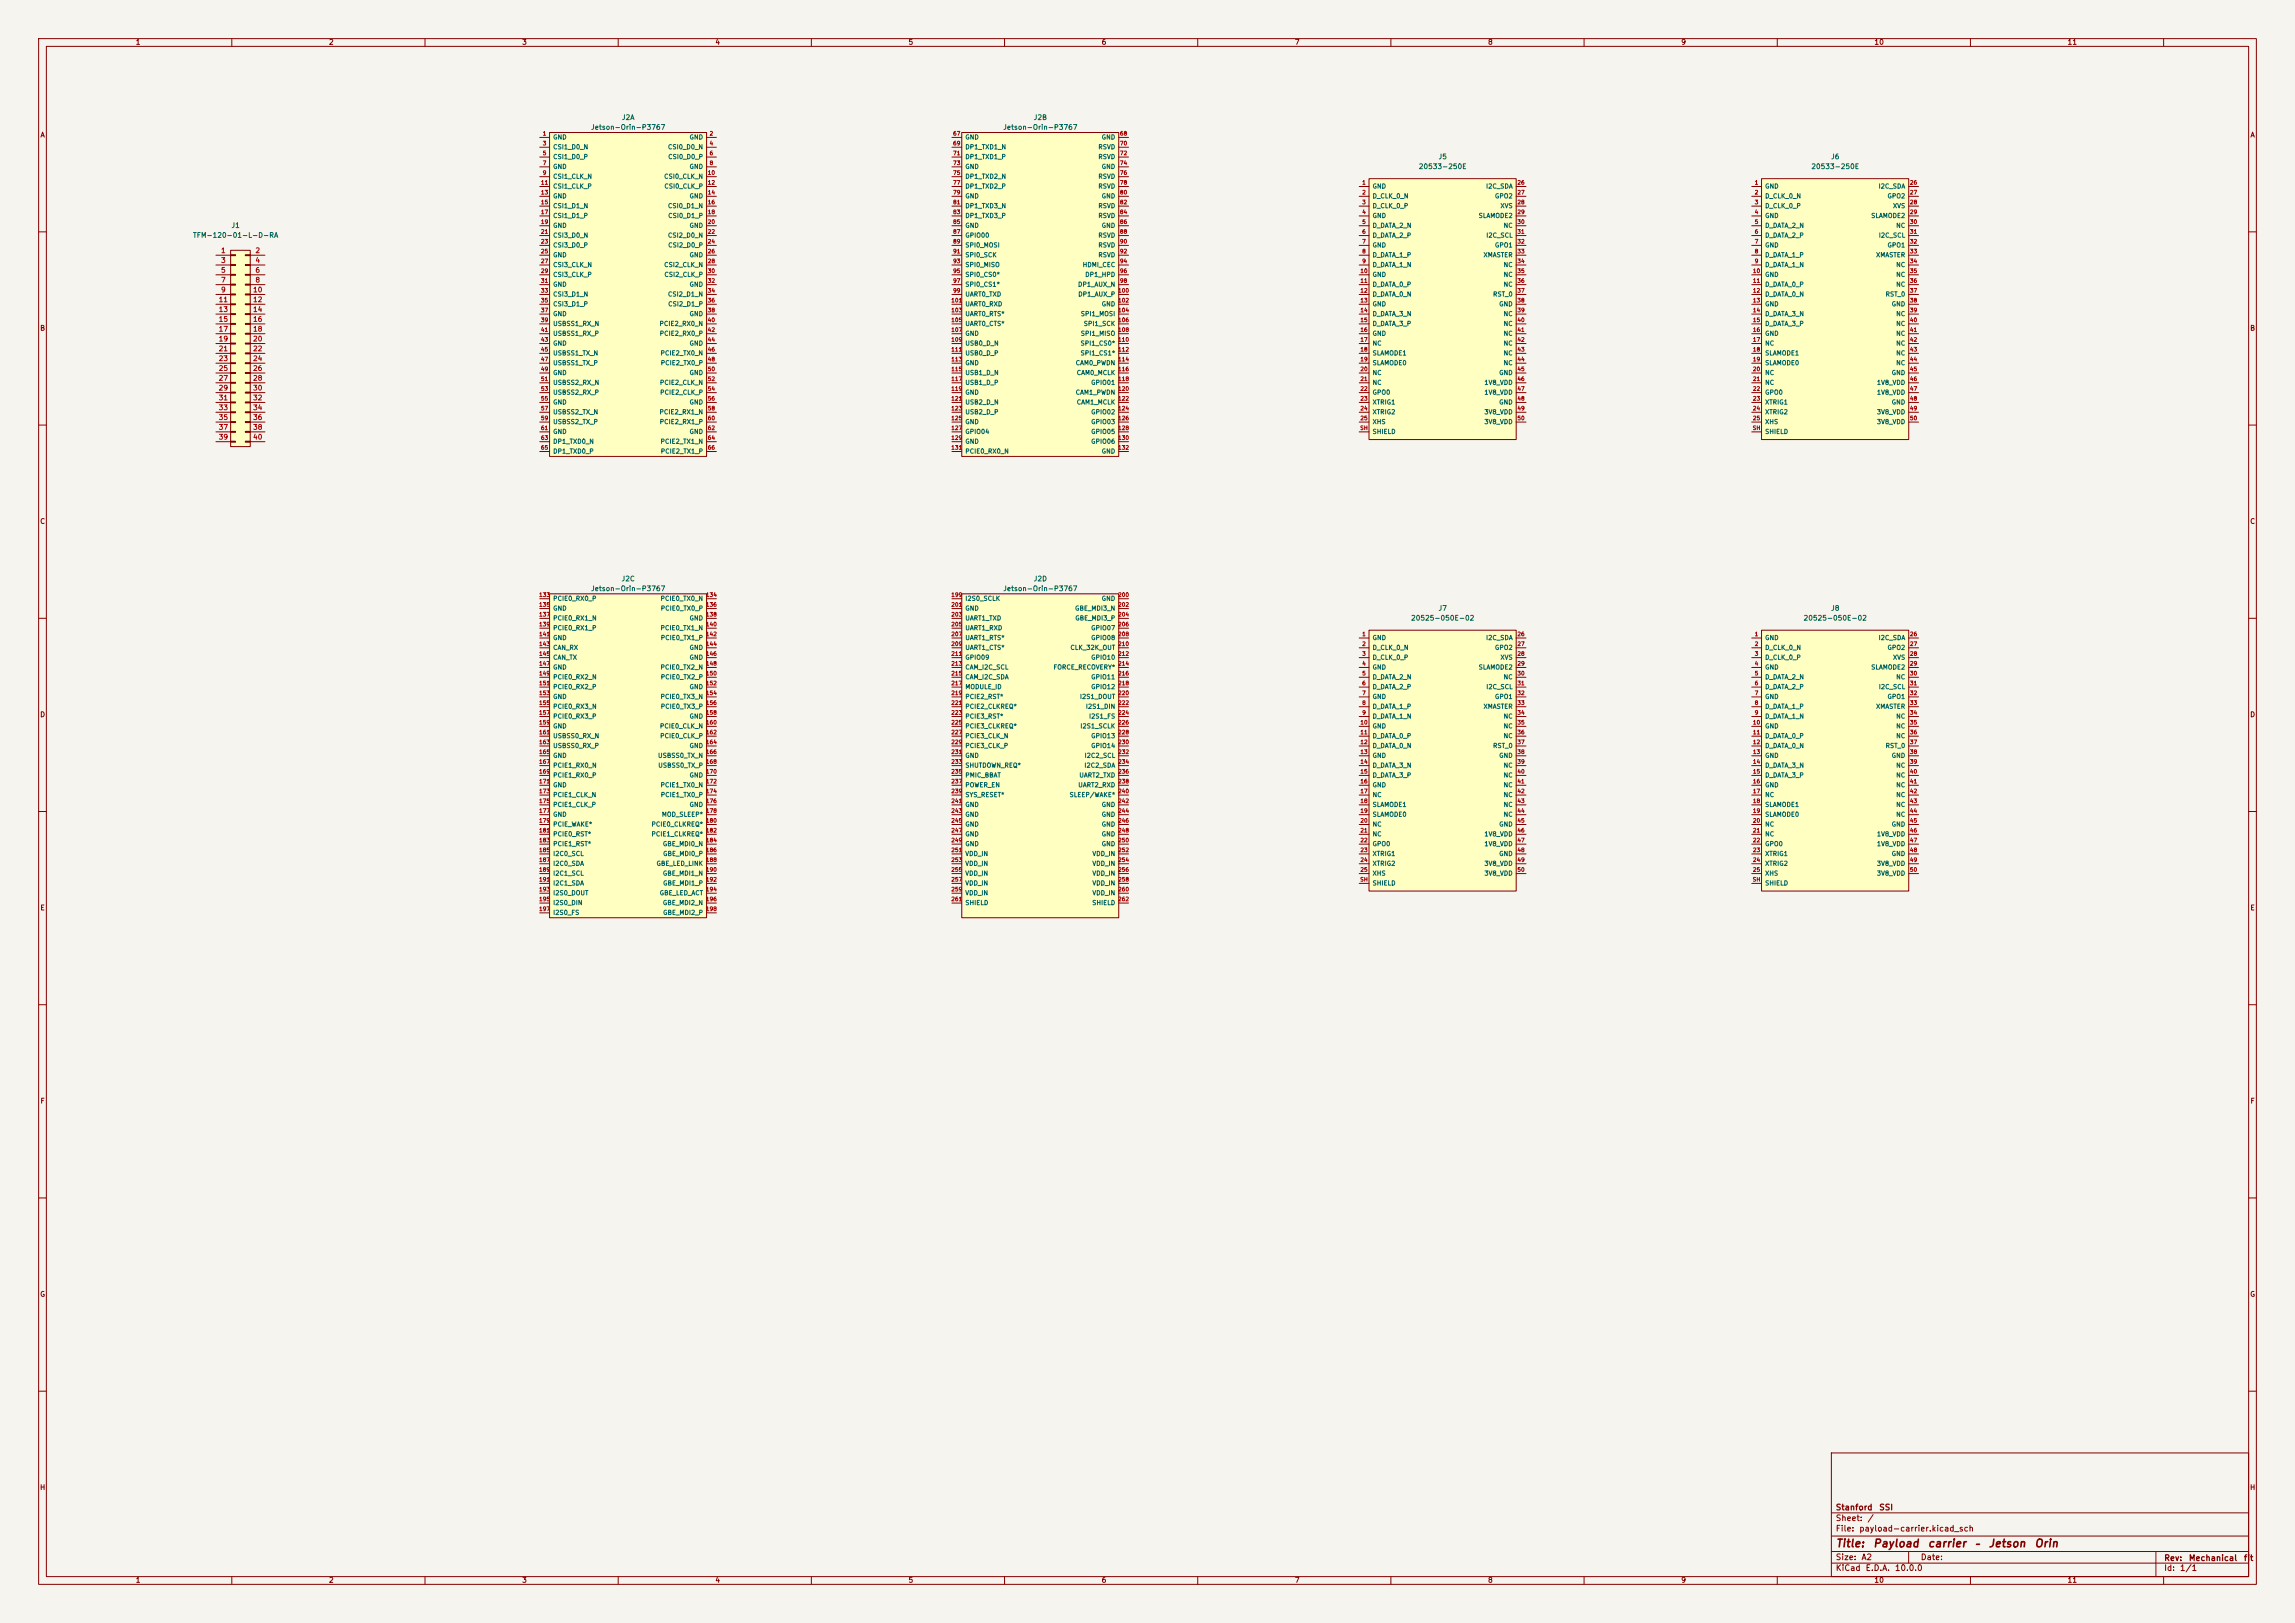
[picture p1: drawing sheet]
<svg xmlns="http://www.w3.org/2000/svg" width="594mm" height="420mm" viewBox="0 0 594 420" stroke-linecap="round" stroke-linejoin="round" font-family="sans-serif">
<defs><g id="words">
<g font-size="2" fill="#840000">
<text x="475" y="400.9">Title:</text>
<text x="484.7" y="400.9">Payload</text>
<text x="498.8" y="400.9">carrier</text>
<text x="511" y="400.9">–</text>
<text x="514.5" y="400.9">Jetson</text>
<text x="526.4" y="400.9">Orin</text>
</g>
<g font-size="1.5" fill="#840000">
<text x="475" y="394">Sheet:</text>
<text x="475" y="391.2">Stanford</text>
<text x="483.2" y="394">/</text>
<text x="486.2" y="391.2">SSI</text>
<text x="475" y="396.7">File:</text>
<text x="481.1" y="396.7">payload-carrier.kicad_sch</text>
<text x="475" y="406.9">KiCad</text>
<text x="475" y="404.1">Size:</text>
<text x="481.7" y="404.1">A2</text>
<text x="482.7" y="406.9">E.D.A.</text>
<text x="490.3" y="406.9">10.0.0</text>
<text x="497" y="404.1">Date:</text>
<text x="560" y="404.3">Rev:</text>
<text x="560" y="406.9">Id:</text>
<text x="564.1" y="406.9">1/1</text>
<text x="566.4" y="404.3">Mechanical</text>
<text x="580.6" y="404.3">fit</text>
</g>
<g font-size="1.3" fill="#840000">
<text x="35" y="11.9">1</text>
<text x="85" y="11.9">2</text>
<text x="135" y="11.9">3</text>
<text x="185" y="11.9">4</text>
<text x="235" y="11.9">5</text>
<text x="285" y="11.9">6</text>
<text x="335" y="11.9">7</text>
<text x="385" y="11.9">8</text>
<text x="435" y="11.9">9</text>
<text x="485" y="11.9">10</text>
<text x="535" y="11.9">11</text>
<text x="10.3" y="35.9">A</text>
<text x="582.3" y="35.9">A</text>
<text x="10.3" y="85.9">B</text>
<text x="582.3" y="85.9">B</text>
<text x="10.3" y="135.9">C</text>
<text x="582.3" y="135.9">C</text>
<text x="10.3" y="185.9">D</text>
<text x="582.3" y="185.9">D</text>
<text x="10.3" y="235.9">E</text>
<text x="582.3" y="235.9">E</text>
<text x="10.3" y="285.9">F</text>
<text x="582.3" y="285.9">F</text>
<text x="10.3" y="335.9">G</text>
<text x="582.3" y="335.9">G</text>
<text x="10.2" y="385.9">H</text>
<text x="582.2" y="385.9">H</text>
<text x="35" y="409.9">1</text>
<text x="85" y="409.9">2</text>
<text x="135" y="409.9">3</text>
<text x="185" y="409.9">4</text>
<text x="235" y="409.9">5</text>
<text x="285" y="409.9">6</text>
<text x="335" y="409.9">7</text>
<text x="385" y="409.9">8</text>
<text x="435" y="409.9">9</text>
<text x="485" y="409.9">10</text>
<text x="535" y="409.9">11</text>
</g>
<g font-size="1.3" fill="#006464">
<text x="152.8" y="33.9">Jetson-Orin-P3767</text>
<text x="160.8" y="31.3">J2A</text>
<text x="259.5" y="33.9">Jetson-Orin-P3767</text>
<text x="267.4" y="31.3">J2B</text>
<text x="372.2" y="41.5">J5</text>
<text x="473.8" y="41.5">J6</text>
<text x="367.1" y="44">20533-250E</text>
<text x="468.7" y="44">20533-250E</text>
<text x="59.8" y="59.3">J1</text>
<text x="49.8" y="61.8">TFM-120-01-L-D-RA</text>
<text x="152.8" y="153.3">Jetson-Orin-P3767</text>
<text x="160.7" y="150.7">J2C</text>
<text x="259.5" y="153.3">Jetson-Orin-P3767</text>
<text x="267.4" y="150.7">J2D</text>
<text x="365.1" y="160.9">20525-050E-02</text>
<text x="372.2" y="158.3">J7</text>
<text x="466.7" y="160.9">20525-050E-02</text>
<text x="473.8" y="158.3">J8</text>
</g>
<g font-size="1.3" fill="#a90000">
<text x="57.1" y="65.8">1</text>
<text x="66" y="65.8">2</text>
<text x="57.1" y="68.3">3</text>
<text x="57.1" y="70.9">5</text>
<text x="66" y="68.3">4</text>
<text x="66" y="70.9">6</text>
<text x="57.1" y="73.4">7</text>
<text x="57.1" y="75.9">9</text>
<text x="65.4" y="75.9">10</text>
<text x="66" y="73.4">8</text>
<text x="56.5" y="78.5">11</text>
<text x="56.5" y="81">13</text>
<text x="56.5" y="83.6">15</text>
<text x="65.4" y="78.5">12</text>
<text x="65.4" y="81">14</text>
<text x="65.4" y="83.6">16</text>
<text x="56.5" y="86.1">17</text>
<text x="56.5" y="88.6">19</text>
<text x="65.4" y="86.1">18</text>
<text x="65.4" y="88.6">20</text>
<text x="56.5" y="91.2">21</text>
<text x="56.5" y="93.7">23</text>
<text x="65.4" y="91.2">22</text>
<text x="65.4" y="93.7">24</text>
<text x="56.5" y="96.3">25</text>
<text x="56.5" y="98.8">27</text>
<text x="56.5" y="101.3">29</text>
<text x="65.4" y="96.3">26</text>
<text x="65.4" y="98.8">28</text>
<text x="65.4" y="101.3">30</text>
<text x="56.5" y="103.9">31</text>
<text x="56.5" y="106.4">33</text>
<text x="65.4" y="103.9">32</text>
<text x="65.4" y="106.4">34</text>
<text x="56.5" y="109">35</text>
<text x="56.5" y="111.5">37</text>
<text x="65.4" y="109">36</text>
<text x="65.4" y="111.5">38</text>
<text x="56.5" y="114">39</text>
<text x="65.4" y="114">40</text>
</g>
<g font-size="1.2" fill="#006464">
<text x="143" y="36.4">GND</text>
<text x="143" y="38.9">CSI1_D0_N</text>
<text x="143" y="41.4">CSI1_D0_P</text>
<text x="172.8" y="38.9">CSI0_D0_N</text>
<text x="172.8" y="41.4">CSI0_D0_P</text>
<text x="178.3" y="36.4">GND</text>
<text x="249.7" y="36.4">GND</text>
<text x="249.7" y="38.9">DP1_TXD1_N</text>
<text x="249.7" y="41.4">DP1_TXD1_P</text>
<text x="284.2" y="38.9">RSVD</text>
<text x="284.2" y="41.4">RSVD</text>
<text x="285" y="36.4">GND</text>
<text x="143" y="44">GND</text>
<text x="143" y="46.5">CSI1_CLK_N</text>
<text x="171.8" y="46.5">CSI0_CLK_N</text>
<text x="178.3" y="44">GND</text>
<text x="249.7" y="44">GND</text>
<text x="249.7" y="46.5">DP1_TXD2_N</text>
<text x="284.2" y="46.5">RSVD</text>
<text x="285" y="44">GND</text>
<text x="143" y="49.1">CSI1_CLK_P</text>
<text x="143" y="51.6">GND</text>
<text x="171.8" y="49.1">CSI0_CLK_P</text>
<text x="178.3" y="51.6">GND</text>
<text x="249.7" y="49.1">DP1_TXD2_P</text>
<text x="249.7" y="51.6">GND</text>
<text x="284.2" y="49.1">RSVD</text>
<text x="285" y="51.6">GND</text>
<text x="355.1" y="49.1">GND</text>
<text x="355.1" y="51.6">D_CLK_0_N</text>
<text x="384.5" y="49.1">I2C_SDA</text>
<text x="386.8" y="51.6">GPO2</text>
<text x="456.7" y="49.1">GND</text>
<text x="456.7" y="51.6">D_CLK_0_N</text>
<text x="486.1" y="49.1">I2C_SDA</text>
<text x="488.4" y="51.6">GPO2</text>
<text x="143" y="54.1">CSI1_D1_N</text>
<text x="143" y="56.7">CSI1_D1_P</text>
<text x="143" y="59.2">GND</text>
<text x="172.8" y="54.1">CSI0_D1_N</text>
<text x="172.8" y="56.7">CSI0_D1_P</text>
<text x="178.3" y="59.2">GND</text>
<text x="249.7" y="54.1">DP1_TXD3_N</text>
<text x="249.7" y="56.7">DP1_TXD3_P</text>
<text x="249.7" y="59.2">GND</text>
<text x="284.2" y="54.1">RSVD</text>
<text x="284.2" y="56.7">RSVD</text>
<text x="285" y="59.2">GND</text>
<text x="355.1" y="54.1">D_CLK_0_P</text>
<text x="355.1" y="56.7">GND</text>
<text x="355.1" y="59.2">D_DATA_2_N</text>
<text x="382.6" y="56.7">SLAMODE2</text>
<text x="388.2" y="54.1">XVS</text>
<text x="389" y="59.2">NC</text>
<text x="456.7" y="54.1">D_CLK_0_P</text>
<text x="456.7" y="56.7">GND</text>
<text x="456.7" y="59.2">D_DATA_2_N</text>
<text x="484.2" y="56.7">SLAMODE2</text>
<text x="489.8" y="54.1">XVS</text>
<text x="490.6" y="59.2">NC</text>
<text x="143" y="61.8">CSI3_D0_N</text>
<text x="143" y="64.3">CSI3_D0_P</text>
<text x="172.8" y="61.8">CSI2_D0_N</text>
<text x="172.8" y="64.3">CSI2_D0_P</text>
<text x="249.7" y="61.8">GPIO00</text>
<text x="249.7" y="64.3">SPI0_MOSI</text>
<text x="284.2" y="61.8">RSVD</text>
<text x="284.2" y="64.3">RSVD</text>
<text x="355.1" y="61.8">D_DATA_2_P</text>
<text x="355.1" y="64.3">GND</text>
<text x="384.6" y="61.8">I2C_SCL</text>
<text x="386.8" y="64.3">GPO1</text>
<text x="456.7" y="61.8">D_DATA_2_P</text>
<text x="456.7" y="64.3">GND</text>
<text x="486.2" y="61.8">I2C_SCL</text>
<text x="488.4" y="64.3">GPO1</text>
<text x="143" y="66.8">GND</text>
<text x="143" y="69.4">CSI3_CLK_N</text>
<text x="143" y="71.9">CSI3_CLK_P</text>
<text x="171.8" y="69.4">CSI2_CLK_N</text>
<text x="171.8" y="71.9">CSI2_CLK_P</text>
<text x="178.3" y="66.8">GND</text>
<text x="249.7" y="66.8">SPI0_SCK</text>
<text x="249.7" y="69.4">SPI0_MISO</text>
<text x="249.7" y="71.9">SPI0_CS0*</text>
<text x="280.1" y="69.4">HDMI_CEC</text>
<text x="280.8" y="71.9">DP1_HPD</text>
<text x="284.2" y="66.8">RSVD</text>
<text x="355.1" y="66.8">D_DATA_1_P</text>
<text x="355.1" y="69.4">D_DATA_1_N</text>
<text x="355.1" y="71.9">GND</text>
<text x="383.8" y="66.8">XMASTER</text>
<text x="389" y="69.4">NC</text>
<text x="389" y="71.9">NC</text>
<text x="456.7" y="66.8">D_DATA_1_P</text>
<text x="456.7" y="69.4">D_DATA_1_N</text>
<text x="456.7" y="71.9">GND</text>
<text x="485.4" y="66.8">XMASTER</text>
<text x="490.6" y="69.4">NC</text>
<text x="490.6" y="71.9">NC</text>
<text x="143" y="74.5">GND</text>
<text x="143" y="77">CSI3_D1_N</text>
<text x="172.8" y="77">CSI2_D1_N</text>
<text x="178.3" y="74.5">GND</text>
<text x="249.7" y="74.5">SPI0_CS1*</text>
<text x="249.7" y="77">UART0_TXD</text>
<text x="278.9" y="74.5">DP1_AUX_N</text>
<text x="278.9" y="77">DP1_AUX_P</text>
<text x="355.1" y="74.5">D_DATA_0_P</text>
<text x="355.1" y="77">D_DATA_0_N</text>
<text x="386.3" y="77">RST_0</text>
<text x="389" y="74.5">NC</text>
<text x="456.7" y="74.5">D_DATA_0_P</text>
<text x="456.7" y="77">D_DATA_0_N</text>
<text x="487.9" y="77">RST_0</text>
<text x="490.6" y="74.5">NC</text>
<text x="143" y="79.5">CSI3_D1_P</text>
<text x="143" y="82.1">GND</text>
<text x="172.8" y="79.5">CSI2_D1_P</text>
<text x="178.3" y="82.1">GND</text>
<text x="249.7" y="79.5">UART0_RXD</text>
<text x="249.7" y="82.1">UART0_RTS*</text>
<text x="279.6" y="82.1">SPI1_MOSI</text>
<text x="285" y="79.5">GND</text>
<text x="355.1" y="79.5">GND</text>
<text x="355.1" y="82.1">D_DATA_3_N</text>
<text x="387.9" y="79.5">GND</text>
<text x="389" y="82.1">NC</text>
<text x="456.7" y="79.5">GND</text>
<text x="456.7" y="82.1">D_DATA_3_N</text>
<text x="489.5" y="79.5">GND</text>
<text x="490.6" y="82.1">NC</text>
<text x="143" y="84.6">USBSS1_RX_N</text>
<text x="143" y="87.2">USBSS1_RX_P</text>
<text x="143" y="89.7">GND</text>
<text x="170.6" y="84.6">PCIE2_RX0_N</text>
<text x="170.6" y="87.2">PCIE2_RX0_P</text>
<text x="178.3" y="89.7">GND</text>
<text x="249.7" y="84.6">UART0_CTS*</text>
<text x="249.7" y="87.2">GND</text>
<text x="249.7" y="89.7">USB0_D_N</text>
<text x="279.6" y="89.7">SPI1_CS0*</text>
<text x="279.6" y="87.2">SPI1_MISO</text>
<text x="280.4" y="84.6">SPI1_SCK</text>
<text x="355.1" y="84.6">D_DATA_3_P</text>
<text x="355.1" y="87.2">GND</text>
<text x="355.1" y="89.7">NC</text>
<text x="389" y="84.6">NC</text>
<text x="389" y="87.2">NC</text>
<text x="389" y="89.7">NC</text>
<text x="456.7" y="84.6">D_DATA_3_P</text>
<text x="456.7" y="87.2">GND</text>
<text x="456.7" y="89.7">NC</text>
<text x="490.6" y="84.6">NC</text>
<text x="490.6" y="87.2">NC</text>
<text x="490.6" y="89.7">NC</text>
<text x="143" y="92.2">USBSS1_TX_N</text>
<text x="143" y="94.8">USBSS1_TX_P</text>
<text x="170.8" y="92.2">PCIE2_TX0_N</text>
<text x="170.9" y="94.8">PCIE2_TX0_P</text>
<text x="249.7" y="92.2">USB0_D_P</text>
<text x="249.7" y="94.8">GND</text>
<text x="278.3" y="94.8">CAM0_PWDN</text>
<text x="279.6" y="92.2">SPI1_CS1*</text>
<text x="355.1" y="92.2">SLAMODE1</text>
<text x="355.1" y="94.8">SLAMODE0</text>
<text x="389" y="92.2">NC</text>
<text x="389" y="94.8">NC</text>
<text x="456.7" y="92.2">SLAMODE1</text>
<text x="456.7" y="94.8">SLAMODE0</text>
<text x="490.6" y="92.2">NC</text>
<text x="490.6" y="94.8">NC</text>
<text x="143" y="97.3">GND</text>
<text x="143" y="99.9">USBSS2_RX_N</text>
<text x="170.7" y="99.9">PCIE2_CLK_N</text>
<text x="178.3" y="97.3">GND</text>
<text x="249.7" y="97.3">USB1_D_N</text>
<text x="249.7" y="99.9">USB1_D_P</text>
<text x="278.6" y="97.3">CAM0_MCLK</text>
<text x="282.3" y="99.9">GPIO01</text>
<text x="355.1" y="97.3">NC</text>
<text x="355.1" y="99.9">NC</text>
<text x="384.1" y="99.9">1V8_VDD</text>
<text x="387.9" y="97.3">GND</text>
<text x="456.7" y="97.3">NC</text>
<text x="456.7" y="99.9">NC</text>
<text x="485.7" y="99.9">1V8_VDD</text>
<text x="489.5" y="97.3">GND</text>
<text x="143" y="102.4">USBSS2_RX_P</text>
<text x="143" y="104.9">GND</text>
<text x="143" y="107.5">USBSS2_TX_N</text>
<text x="170.6" y="107.5">PCIE2_RX1_N</text>
<text x="170.7" y="102.4">PCIE2_CLK_P</text>
<text x="178.3" y="104.9">GND</text>
<text x="249.7" y="102.4">GND</text>
<text x="249.7" y="104.9">USB2_D_N</text>
<text x="249.7" y="107.5">USB2_D_P</text>
<text x="278.3" y="102.4">CAM1_PWDN</text>
<text x="278.6" y="104.9">CAM1_MCLK</text>
<text x="282.3" y="107.5">GPIO02</text>
<text x="355.1" y="102.4">GPO0</text>
<text x="355.1" y="104.9">XTRIG1</text>
<text x="355.1" y="107.5">XTRIG2</text>
<text x="384.1" y="102.4">1V8_VDD</text>
<text x="384.1" y="107.5">3V8_VDD</text>
<text x="387.9" y="104.9">GND</text>
<text x="456.7" y="102.4">GPO0</text>
<text x="456.7" y="104.9">XTRIG1</text>
<text x="456.7" y="107.5">XTRIG2</text>
<text x="485.7" y="102.4">1V8_VDD</text>
<text x="485.7" y="107.5">3V8_VDD</text>
<text x="489.5" y="104.9">GND</text>
<text x="143" y="110">USBSS2_TX_P</text>
<text x="143" y="112.6">GND</text>
<text x="170.6" y="110">PCIE2_RX1_P</text>
<text x="178.3" y="112.6">GND</text>
<text x="249.7" y="110">GND</text>
<text x="249.7" y="112.6">GPIO04</text>
<text x="282.3" y="110">GPIO03</text>
<text x="282.3" y="112.6">GPIO05</text>
<text x="355.1" y="110">XHS</text>
<text x="355.1" y="112.6">SHIELD</text>
<text x="384.1" y="110">3V8_VDD</text>
<text x="456.7" y="110">XHS</text>
<text x="456.7" y="112.6">SHIELD</text>
<text x="485.7" y="110">3V8_VDD</text>
<text x="143" y="115.1">DP1_TXD0_N</text>
<text x="143" y="117.6">DP1_TXD0_P</text>
<text x="170.8" y="115.1">PCIE2_TX1_N</text>
<text x="170.9" y="117.6">PCIE2_TX1_P</text>
<text x="249.7" y="115.1">GND</text>
<text x="249.7" y="117.6">PCIE0_RX0_N</text>
<text x="282.3" y="115.1">GPIO06</text>
<text x="285" y="117.6">GND</text>
<text x="143" y="155.7">PCIE0_RX0_P</text>
<text x="170.8" y="155.7">PCIE0_TX0_N</text>
<text x="249.7" y="155.7">I2S0_SCLK</text>
<text x="285" y="155.7">GND</text>
<text x="143" y="158.3">GND</text>
<text x="143" y="160.8">PCIE0_RX1_N</text>
<text x="170.9" y="158.3">PCIE0_TX0_P</text>
<text x="178.3" y="160.8">GND</text>
<text x="249.7" y="158.3">GND</text>
<text x="249.7" y="160.8">UART1_TXD</text>
<text x="278.1" y="158.3">GBE_MDI3_N</text>
<text x="278.2" y="160.8">GBE_MDI3_P</text>
<text x="143" y="163.4">PCIE0_RX1_P</text>
<text x="143" y="165.9">GND</text>
<text x="170.8" y="163.4">PCIE0_TX1_N</text>
<text x="170.9" y="165.9">PCIE0_TX1_P</text>
<text x="249.7" y="163.4">UART1_RXD</text>
<text x="249.7" y="165.9">UART1_RTS*</text>
<text x="282.3" y="163.4">GPIO07</text>
<text x="282.3" y="165.9">GPIO08</text>
<text x="355.1" y="165.9">GND</text>
<text x="384.5" y="165.9">I2C_SDA</text>
<text x="456.7" y="165.9">GND</text>
<text x="486.1" y="165.9">I2C_SDA</text>
<text x="143" y="168.4">CAN_RX</text>
<text x="143" y="171">CAN_TX</text>
<text x="143" y="173.5">GND</text>
<text x="170.8" y="173.5">PCIE0_TX2_N</text>
<text x="178.3" y="168.4">GND</text>
<text x="178.3" y="171">GND</text>
<text x="249.7" y="168.4">UART1_CTS*</text>
<text x="249.7" y="171">GPIO09</text>
<text x="249.7" y="173.5">CAM_I2C_SCL</text>
<text x="272.5" y="173.5">FORCE_RECOVERY*</text>
<text x="276.9" y="168.4">CLK_32K_OUT</text>
<text x="282.3" y="171">GPIO10</text>
<text x="355.1" y="168.4">D_CLK_0_N</text>
<text x="355.1" y="171">D_CLK_0_P</text>
<text x="355.1" y="173.5">GND</text>
<text x="382.6" y="173.5">SLAMODE2</text>
<text x="386.8" y="168.4">GPO2</text>
<text x="388.2" y="171">XVS</text>
<text x="456.7" y="168.4">D_CLK_0_N</text>
<text x="456.7" y="171">D_CLK_0_P</text>
<text x="456.7" y="173.5">GND</text>
<text x="484.2" y="173.5">SLAMODE2</text>
<text x="488.4" y="168.4">GPO2</text>
<text x="489.8" y="171">XVS</text>
<text x="143" y="176.1">PCIE0_RX2_N</text>
<text x="143" y="178.6">PCIE0_RX2_P</text>
<text x="170.9" y="176.1">PCIE0_TX2_P</text>
<text x="178.3" y="178.6">GND</text>
<text x="249.7" y="176.1">CAM_I2C_SDA</text>
<text x="249.7" y="178.6">MODULE_ID</text>
<text x="282.3" y="176.1">GPIO11</text>
<text x="282.3" y="178.6">GPIO12</text>
<text x="355.1" y="176.1">D_DATA_2_N</text>
<text x="355.1" y="178.6">D_DATA_2_P</text>
<text x="384.6" y="178.6">I2C_SCL</text>
<text x="389" y="176.1">NC</text>
<text x="456.7" y="176.1">D_DATA_2_N</text>
<text x="456.7" y="178.6">D_DATA_2_P</text>
<text x="486.2" y="178.6">I2C_SCL</text>
<text x="490.6" y="176.1">NC</text>
<text x="143" y="181.1">GND</text>
<text x="143" y="183.7">PCIE0_RX3_N</text>
<text x="170.8" y="181.1">PCIE0_TX3_N</text>
<text x="170.9" y="183.7">PCIE0_TX3_P</text>
<text x="249.7" y="181.1">PCIE2_RST*</text>
<text x="249.7" y="183.7">PCIE2_CLKREQ*</text>
<text x="279.4" y="181.1">I2S1_DOUT</text>
<text x="280.9" y="183.7">I2S1_DIN</text>
<text x="355.1" y="181.1">GND</text>
<text x="355.1" y="183.7">D_DATA_1_P</text>
<text x="383.8" y="183.7">XMASTER</text>
<text x="386.8" y="181.1">GPO1</text>
<text x="456.7" y="181.1">GND</text>
<text x="456.7" y="183.7">D_DATA_1_P</text>
<text x="485.4" y="183.7">XMASTER</text>
<text x="488.4" y="181.1">GPO1</text>
<text x="143" y="186.2">PCIE0_RX3_P</text>
<text x="143" y="188.8">GND</text>
<text x="143" y="191.3">USBSS0_RX_N</text>
<text x="170.7" y="188.8">PCIE0_CLK_N</text>
<text x="170.7" y="191.3">PCIE0_CLK_P</text>
<text x="178.3" y="186.2">GND</text>
<text x="249.7" y="186.2">PCIE3_RST*</text>
<text x="249.7" y="188.8">PCIE3_CLKREQ*</text>
<text x="249.7" y="191.3">PCIE3_CLK_N</text>
<text x="279.5" y="188.8">I2S1_SCLK</text>
<text x="281.7" y="186.2">I2S1_FS</text>
<text x="282.3" y="191.3">GPIO13</text>
<text x="355.1" y="186.2">D_DATA_1_N</text>
<text x="355.1" y="188.8">GND</text>
<text x="355.1" y="191.3">D_DATA_0_P</text>
<text x="389" y="186.2">NC</text>
<text x="389" y="188.8">NC</text>
<text x="389" y="191.3">NC</text>
<text x="456.7" y="186.2">D_DATA_1_N</text>
<text x="456.7" y="188.8">GND</text>
<text x="456.7" y="191.3">D_DATA_0_P</text>
<text x="490.6" y="186.2">NC</text>
<text x="490.6" y="188.8">NC</text>
<text x="490.6" y="191.3">NC</text>
<text x="143" y="193.8">USBSS0_RX_P</text>
<text x="143" y="196.4">GND</text>
<text x="170.2" y="196.4">USBSS0_TX_N</text>
<text x="178.3" y="193.8">GND</text>
<text x="249.7" y="193.8">PCIE3_CLK_P</text>
<text x="249.7" y="196.4">GND</text>
<text x="280.6" y="196.4">I2C2_SCL</text>
<text x="282.3" y="193.8">GPIO14</text>
<text x="355.1" y="193.8">D_DATA_0_N</text>
<text x="355.1" y="196.4">GND</text>
<text x="386.3" y="193.8">RST_0</text>
<text x="387.9" y="196.4">GND</text>
<text x="456.7" y="193.8">D_DATA_0_N</text>
<text x="456.7" y="196.4">GND</text>
<text x="487.9" y="193.8">RST_0</text>
<text x="489.5" y="196.4">GND</text>
<text x="143" y="198.9">PCIE1_RX0_N</text>
<text x="143" y="201.5">PCIE1_RX0_P</text>
<text x="170.2" y="198.9">USBSS0_TX_P</text>
<text x="178.3" y="201.5">GND</text>
<text x="249.7" y="198.9">SHUTDOWN_REQ*</text>
<text x="249.7" y="201.5">PMIC_BBAT</text>
<text x="279.2" y="201.5">UART2_TXD</text>
<text x="280.5" y="198.9">I2C2_SDA</text>
<text x="355.1" y="198.9">D_DATA_3_N</text>
<text x="355.1" y="201.5">D_DATA_3_P</text>
<text x="389" y="198.9">NC</text>
<text x="389" y="201.5">NC</text>
<text x="456.7" y="198.9">D_DATA_3_N</text>
<text x="456.7" y="201.5">D_DATA_3_P</text>
<text x="490.6" y="198.9">NC</text>
<text x="490.6" y="201.5">NC</text>
<text x="143" y="204">GND</text>
<text x="143" y="206.5">PCIE1_CLK_N</text>
<text x="143" y="209.1">PCIE1_CLK_P</text>
<text x="170.8" y="204">PCIE1_TX0_N</text>
<text x="170.9" y="206.5">PCIE1_TX0_P</text>
<text x="178.3" y="209.1">GND</text>
<text x="249.7" y="204">POWER_EN</text>
<text x="249.7" y="206.5">SYS_RESET*</text>
<text x="249.7" y="209.1">GND</text>
<text x="276.7" y="206.5">SLEEP/WAKE*</text>
<text x="278.9" y="204">UART2_RXD</text>
<text x="285" y="209.1">GND</text>
<text x="355.1" y="204">GND</text>
<text x="355.1" y="206.5">NC</text>
<text x="355.1" y="209.1">SLAMODE1</text>
<text x="389" y="204">NC</text>
<text x="389" y="206.5">NC</text>
<text x="389" y="209.1">NC</text>
<text x="456.7" y="204">GND</text>
<text x="456.7" y="206.5">NC</text>
<text x="456.7" y="209.1">SLAMODE1</text>
<text x="490.6" y="204">NC</text>
<text x="490.6" y="206.5">NC</text>
<text x="490.6" y="209.1">NC</text>
<text x="143" y="211.6">GND</text>
<text x="143" y="214.2">PCIE_WAKE*</text>
<text x="168.5" y="214.2">PCIE0_CLKREQ*</text>
<text x="171.2" y="211.6">MOD_SLEEP*</text>
<text x="249.7" y="211.6">GND</text>
<text x="249.7" y="214.2">GND</text>
<text x="285" y="211.6">GND</text>
<text x="285" y="214.2">GND</text>
<text x="355.1" y="211.6">SLAMODE0</text>
<text x="355.1" y="214.2">NC</text>
<text x="387.9" y="214.2">GND</text>
<text x="389" y="211.6">NC</text>
<text x="456.7" y="211.6">SLAMODE0</text>
<text x="456.7" y="214.2">NC</text>
<text x="489.5" y="214.2">GND</text>
<text x="490.6" y="211.6">NC</text>
<text x="143" y="216.7">PCIE0_RST*</text>
<text x="143" y="219.2">PCIE1_RST*</text>
<text x="143" y="221.8">I2C0_SCL</text>
<text x="168.5" y="216.7">PCIE1_CLKREQ*</text>
<text x="171.4" y="219.2">GBE_MDI0_N</text>
<text x="171.5" y="221.8">GBE_MDI0_P</text>
<text x="249.7" y="216.7">GND</text>
<text x="249.7" y="219.2">GND</text>
<text x="249.7" y="221.8">VDD_IN</text>
<text x="282.6" y="221.8">VDD_IN</text>
<text x="285" y="216.7">GND</text>
<text x="285" y="219.2">GND</text>
<text x="355.1" y="216.7">NC</text>
<text x="355.1" y="219.2">GPO0</text>
<text x="355.1" y="221.8">XTRIG1</text>
<text x="384.1" y="216.7">1V8_VDD</text>
<text x="384.1" y="219.2">1V8_VDD</text>
<text x="387.9" y="221.8">GND</text>
<text x="456.7" y="216.7">NC</text>
<text x="456.7" y="219.2">GPO0</text>
<text x="456.7" y="221.8">XTRIG1</text>
<text x="485.7" y="216.7">1V8_VDD</text>
<text x="485.7" y="219.2">1V8_VDD</text>
<text x="489.5" y="221.8">GND</text>
<text x="143" y="224.3">I2C0_SDA</text>
<text x="143" y="226.9">I2C1_SCL</text>
<text x="169.8" y="224.3">GBE_LED_LINK</text>
<text x="171.4" y="226.9">GBE_MDI1_N</text>
<text x="249.7" y="224.3">VDD_IN</text>
<text x="249.7" y="226.9">VDD_IN</text>
<text x="282.6" y="224.3">VDD_IN</text>
<text x="282.6" y="226.9">VDD_IN</text>
<text x="355.1" y="224.3">XTRIG2</text>
<text x="355.1" y="226.9">XHS</text>
<text x="384.1" y="224.3">3V8_VDD</text>
<text x="384.1" y="226.9">3V8_VDD</text>
<text x="456.7" y="224.3">XTRIG2</text>
<text x="456.7" y="226.9">XHS</text>
<text x="485.7" y="224.3">3V8_VDD</text>
<text x="485.7" y="226.9">3V8_VDD</text>
<text x="143" y="229.4">I2C1_SDA</text>
<text x="143" y="231.9">I2S0_DOUT</text>
<text x="170.6" y="231.9">GBE_LED_ACT</text>
<text x="171.5" y="229.4">GBE_MDI1_P</text>
<text x="249.7" y="229.4">VDD_IN</text>
<text x="249.7" y="231.9">VDD_IN</text>
<text x="282.6" y="229.4">VDD_IN</text>
<text x="282.6" y="231.9">VDD_IN</text>
<text x="355.1" y="229.4">SHIELD</text>
<text x="456.7" y="229.4">SHIELD</text>
<text x="143" y="234.5">I2S0_DIN</text>
<text x="143" y="237">I2S0_FS</text>
<text x="171.4" y="234.5">GBE_MDI2_N</text>
<text x="171.5" y="237">GBE_MDI2_P</text>
<text x="249.7" y="234.5">SHIELD</text>
<text x="282.6" y="234.5">SHIELD</text>
</g>
<g font-size="1" fill="#a90000">
<text x="140.4" y="35.3">1</text>
<text x="183.5" y="35.3">2</text>
<text x="246.6" y="35.3">67</text>
<text x="289.7" y="35.3">68</text>
<text x="140.4" y="37.8">3</text>
<text x="140.4" y="40.4">5</text>
<text x="183.5" y="37.8">4</text>
<text x="183.5" y="40.4">6</text>
<text x="246.6" y="37.8">69</text>
<text x="246.6" y="40.4">71</text>
<text x="289.7" y="37.8">70</text>
<text x="289.7" y="40.4">72</text>
<text x="140.4" y="42.9">7</text>
<text x="140.4" y="45.5">9</text>
<text x="183.1" y="45.5">10</text>
<text x="183.5" y="42.9">8</text>
<text x="246.6" y="42.9">73</text>
<text x="246.6" y="45.5">75</text>
<text x="289.7" y="42.9">74</text>
<text x="289.7" y="45.5">76</text>
<text x="139.9" y="48">11</text>
<text x="139.9" y="50.5">13</text>
<text x="139.9" y="53.1">15</text>
<text x="183.1" y="48">12</text>
<text x="183.1" y="50.5">14</text>
<text x="183.1" y="53.1">16</text>
<text x="246.6" y="48">77</text>
<text x="246.6" y="50.5">79</text>
<text x="246.6" y="53.1">81</text>
<text x="289.7" y="48">78</text>
<text x="289.7" y="50.5">80</text>
<text x="289.7" y="53.1">82</text>
<text x="352.5" y="48">1</text>
<text x="352.5" y="50.5">2</text>
<text x="352.5" y="53.1">3</text>
<text x="392.6" y="48">26</text>
<text x="392.6" y="50.5">27</text>
<text x="392.6" y="53.1">28</text>
<text x="454.1" y="48">1</text>
<text x="454.1" y="50.5">2</text>
<text x="454.1" y="53.1">3</text>
<text x="494.2" y="48">26</text>
<text x="494.2" y="50.5">27</text>
<text x="494.2" y="53.1">28</text>
<text x="139.9" y="55.6">17</text>
<text x="139.9" y="58.2">19</text>
<text x="183.1" y="55.6">18</text>
<text x="183.1" y="58.2">20</text>
<text x="246.6" y="55.6">83</text>
<text x="246.6" y="58.2">85</text>
<text x="289.7" y="55.6">84</text>
<text x="289.7" y="58.2">86</text>
<text x="352.5" y="55.6">4</text>
<text x="352.5" y="58.2">5</text>
<text x="392.6" y="55.6">29</text>
<text x="392.6" y="58.2">30</text>
<text x="454.1" y="55.6">4</text>
<text x="454.1" y="58.2">5</text>
<text x="494.2" y="55.6">29</text>
<text x="494.2" y="58.2">30</text>
<text x="139.9" y="60.7">21</text>
<text x="139.9" y="63.2">23</text>
<text x="139.9" y="65.8">25</text>
<text x="183.1" y="60.7">22</text>
<text x="183.1" y="63.2">24</text>
<text x="183.1" y="65.8">26</text>
<text x="246.6" y="60.7">87</text>
<text x="246.6" y="63.2">89</text>
<text x="246.6" y="65.8">91</text>
<text x="289.7" y="60.7">88</text>
<text x="289.7" y="63.2">90</text>
<text x="289.7" y="65.8">92</text>
<text x="352.5" y="60.7">6</text>
<text x="352.5" y="63.2">7</text>
<text x="352.5" y="65.8">8</text>
<text x="392.6" y="60.7">31</text>
<text x="392.6" y="63.2">32</text>
<text x="392.6" y="65.8">33</text>
<text x="454.1" y="60.7">6</text>
<text x="454.1" y="63.2">7</text>
<text x="454.1" y="65.8">8</text>
<text x="494.2" y="60.7">31</text>
<text x="494.2" y="63.2">32</text>
<text x="494.2" y="65.8">33</text>
<text x="139.9" y="68.3">27</text>
<text x="139.9" y="70.9">29</text>
<text x="183.1" y="68.3">28</text>
<text x="183.1" y="70.9">30</text>
<text x="246.6" y="68.3">93</text>
<text x="246.6" y="70.9">95</text>
<text x="289.7" y="68.3">94</text>
<text x="289.7" y="70.9">96</text>
<text x="352" y="70.9">10</text>
<text x="352.5" y="68.3">9</text>
<text x="392.6" y="68.3">34</text>
<text x="392.6" y="70.9">35</text>
<text x="453.6" y="70.9">10</text>
<text x="454.1" y="68.3">9</text>
<text x="494.2" y="68.3">34</text>
<text x="494.2" y="70.9">35</text>
<text x="139.9" y="73.4">31</text>
<text x="139.9" y="75.9">33</text>
<text x="183.1" y="73.4">32</text>
<text x="183.1" y="75.9">34</text>
<text x="246.6" y="73.4">97</text>
<text x="246.6" y="75.9">99</text>
<text x="289.3" y="75.9">100</text>
<text x="289.7" y="73.4">98</text>
<text x="352" y="73.4">11</text>
<text x="352" y="75.9">12</text>
<text x="392.6" y="73.4">36</text>
<text x="392.6" y="75.9">37</text>
<text x="453.6" y="73.4">11</text>
<text x="453.6" y="75.9">12</text>
<text x="494.2" y="73.4">36</text>
<text x="494.2" y="75.9">37</text>
<text x="139.9" y="78.5">35</text>
<text x="139.9" y="81">37</text>
<text x="139.9" y="83.6">39</text>
<text x="183.1" y="78.5">36</text>
<text x="183.1" y="81">38</text>
<text x="183.1" y="83.6">40</text>
<text x="246.1" y="78.5">101</text>
<text x="246.1" y="81">103</text>
<text x="246.1" y="83.6">105</text>
<text x="289.3" y="78.5">102</text>
<text x="289.3" y="81">104</text>
<text x="289.3" y="83.6">106</text>
<text x="352" y="78.5">13</text>
<text x="352" y="81">14</text>
<text x="352" y="83.6">15</text>
<text x="392.6" y="78.5">38</text>
<text x="392.6" y="81">39</text>
<text x="392.6" y="83.6">40</text>
<text x="453.6" y="78.5">13</text>
<text x="453.6" y="81">14</text>
<text x="453.6" y="83.6">15</text>
<text x="494.2" y="78.5">38</text>
<text x="494.2" y="81">39</text>
<text x="494.2" y="83.6">40</text>
<text x="139.9" y="86.1">41</text>
<text x="139.9" y="88.6">43</text>
<text x="183.1" y="86.1">42</text>
<text x="183.1" y="88.6">44</text>
<text x="246.1" y="86.1">107</text>
<text x="246.1" y="88.6">109</text>
<text x="289.3" y="86.1">108</text>
<text x="289.3" y="88.6">110</text>
<text x="352" y="86.1">16</text>
<text x="352" y="88.6">17</text>
<text x="392.6" y="86.1">41</text>
<text x="392.6" y="88.6">42</text>
<text x="453.6" y="86.1">16</text>
<text x="453.6" y="88.6">17</text>
<text x="494.2" y="86.1">41</text>
<text x="494.2" y="88.6">42</text>
<text x="139.9" y="91.2">45</text>
<text x="139.9" y="93.7">47</text>
<text x="183.1" y="91.2">46</text>
<text x="183.1" y="93.7">48</text>
<text x="246.1" y="91.2">111</text>
<text x="246.1" y="93.7">113</text>
<text x="289.3" y="91.2">112</text>
<text x="289.3" y="93.7">114</text>
<text x="352" y="91.2">18</text>
<text x="352" y="93.7">19</text>
<text x="392.6" y="91.2">43</text>
<text x="392.6" y="93.7">44</text>
<text x="453.6" y="91.2">18</text>
<text x="453.6" y="93.7">19</text>
<text x="494.2" y="91.2">43</text>
<text x="494.2" y="93.7">44</text>
<text x="139.9" y="96.3">49</text>
<text x="139.9" y="98.8">51</text>
<text x="139.9" y="101.3">53</text>
<text x="183.1" y="96.3">50</text>
<text x="183.1" y="98.8">52</text>
<text x="183.1" y="101.3">54</text>
<text x="246.1" y="96.3">115</text>
<text x="246.1" y="98.8">117</text>
<text x="246.1" y="101.3">119</text>
<text x="289.3" y="96.3">116</text>
<text x="289.3" y="98.8">118</text>
<text x="289.3" y="101.3">120</text>
<text x="352" y="96.3">20</text>
<text x="352" y="98.8">21</text>
<text x="352" y="101.3">22</text>
<text x="392.6" y="96.3">45</text>
<text x="392.6" y="98.8">46</text>
<text x="392.6" y="101.3">47</text>
<text x="453.6" y="96.3">20</text>
<text x="453.6" y="98.8">21</text>
<text x="453.6" y="101.3">22</text>
<text x="494.2" y="96.3">45</text>
<text x="494.2" y="98.8">46</text>
<text x="494.2" y="101.3">47</text>
<text x="139.9" y="103.9">55</text>
<text x="139.9" y="106.4">57</text>
<text x="183.1" y="103.9">56</text>
<text x="183.1" y="106.4">58</text>
<text x="246.1" y="103.9">121</text>
<text x="246.1" y="106.4">123</text>
<text x="289.3" y="103.9">122</text>
<text x="289.3" y="106.4">124</text>
<text x="352" y="103.9">23</text>
<text x="352" y="106.4">24</text>
<text x="392.6" y="103.9">48</text>
<text x="392.6" y="106.4">49</text>
<text x="453.6" y="103.9">23</text>
<text x="453.6" y="106.4">24</text>
<text x="494.2" y="103.9">48</text>
<text x="494.2" y="106.4">49</text>
<text x="139.9" y="109">59</text>
<text x="139.9" y="111.5">61</text>
<text x="183.1" y="109">60</text>
<text x="183.1" y="111.5">62</text>
<text x="246.1" y="109">125</text>
<text x="246.1" y="111.5">127</text>
<text x="289.3" y="109">126</text>
<text x="289.3" y="111.5">128</text>
<text x="351.9" y="111.5">SH</text>
<text x="352" y="109">25</text>
<text x="392.6" y="109">50</text>
<text x="453.5" y="111.5">SH</text>
<text x="453.6" y="109">25</text>
<text x="494.2" y="109">50</text>
<text x="139.9" y="114">63</text>
<text x="139.9" y="116.6">65</text>
<text x="183.1" y="114">64</text>
<text x="183.1" y="116.6">66</text>
<text x="246.1" y="114">129</text>
<text x="246.1" y="116.6">131</text>
<text x="289.3" y="114">130</text>
<text x="289.3" y="116.6">132</text>
<text x="139.4" y="154.7">133</text>
<text x="182.6" y="154.7">134</text>
<text x="246.1" y="154.7">199</text>
<text x="289.3" y="154.7">200</text>
<text x="139.4" y="157.2">135</text>
<text x="139.4" y="159.8">137</text>
<text x="182.6" y="157.2">136</text>
<text x="182.6" y="159.8">138</text>
<text x="246.1" y="157.2">201</text>
<text x="246.1" y="159.8">203</text>
<text x="289.3" y="157.2">202</text>
<text x="289.3" y="159.8">204</text>
<text x="139.4" y="162.3">139</text>
<text x="139.4" y="164.8">141</text>
<text x="139.4" y="167.4">143</text>
<text x="182.6" y="162.3">140</text>
<text x="182.6" y="164.8">142</text>
<text x="182.6" y="167.4">144</text>
<text x="246.1" y="162.3">205</text>
<text x="246.1" y="164.8">207</text>
<text x="246.1" y="167.4">209</text>
<text x="289.3" y="162.3">206</text>
<text x="289.3" y="164.8">208</text>
<text x="289.3" y="167.4">210</text>
<text x="352.5" y="164.8">1</text>
<text x="352.5" y="167.4">2</text>
<text x="392.6" y="164.8">26</text>
<text x="392.6" y="167.4">27</text>
<text x="454.1" y="164.8">1</text>
<text x="454.1" y="167.4">2</text>
<text x="494.2" y="164.8">26</text>
<text x="494.2" y="167.4">27</text>
<text x="139.4" y="169.9">145</text>
<text x="139.4" y="172.5">147</text>
<text x="182.6" y="169.9">146</text>
<text x="182.6" y="172.5">148</text>
<text x="246.1" y="169.9">211</text>
<text x="246.1" y="172.5">213</text>
<text x="289.3" y="169.9">212</text>
<text x="289.3" y="172.5">214</text>
<text x="352.5" y="169.9">3</text>
<text x="352.5" y="172.5">4</text>
<text x="392.6" y="169.9">28</text>
<text x="392.6" y="172.5">29</text>
<text x="454.1" y="169.9">3</text>
<text x="454.1" y="172.5">4</text>
<text x="494.2" y="169.9">28</text>
<text x="494.2" y="172.5">29</text>
<text x="139.4" y="175">149</text>
<text x="139.4" y="177.5">151</text>
<text x="182.6" y="175">150</text>
<text x="182.6" y="177.5">152</text>
<text x="246.1" y="175">215</text>
<text x="246.1" y="177.5">217</text>
<text x="289.3" y="175">216</text>
<text x="289.3" y="177.5">218</text>
<text x="352.5" y="175">5</text>
<text x="352.5" y="177.5">6</text>
<text x="392.6" y="175">30</text>
<text x="392.6" y="177.5">31</text>
<text x="454.1" y="175">5</text>
<text x="454.1" y="177.5">6</text>
<text x="494.2" y="175">30</text>
<text x="494.2" y="177.5">31</text>
<text x="139.4" y="180.1">153</text>
<text x="139.4" y="182.6">155</text>
<text x="139.4" y="185.2">157</text>
<text x="182.6" y="180.1">154</text>
<text x="182.6" y="182.6">156</text>
<text x="182.6" y="185.2">158</text>
<text x="246.1" y="180.1">219</text>
<text x="246.1" y="182.6">221</text>
<text x="246.1" y="185.2">223</text>
<text x="289.3" y="180.1">220</text>
<text x="289.3" y="182.6">222</text>
<text x="289.3" y="185.2">224</text>
<text x="352.5" y="180.1">7</text>
<text x="352.5" y="182.6">8</text>
<text x="352.5" y="185.2">9</text>
<text x="392.6" y="180.1">32</text>
<text x="392.6" y="182.6">33</text>
<text x="392.6" y="185.2">34</text>
<text x="454.1" y="180.1">7</text>
<text x="454.1" y="182.6">8</text>
<text x="454.1" y="185.2">9</text>
<text x="494.2" y="180.1">32</text>
<text x="494.2" y="182.6">33</text>
<text x="494.2" y="185.2">34</text>
<text x="139.4" y="187.7">159</text>
<text x="139.4" y="190.2">161</text>
<text x="182.6" y="187.7">160</text>
<text x="182.6" y="190.2">162</text>
<text x="246.1" y="187.7">225</text>
<text x="246.1" y="190.2">227</text>
<text x="289.3" y="187.7">226</text>
<text x="289.3" y="190.2">228</text>
<text x="352" y="187.7">10</text>
<text x="352" y="190.2">11</text>
<text x="392.6" y="187.7">35</text>
<text x="392.6" y="190.2">36</text>
<text x="453.6" y="187.7">10</text>
<text x="453.6" y="190.2">11</text>
<text x="494.2" y="187.7">35</text>
<text x="494.2" y="190.2">36</text>
<text x="139.4" y="192.8">163</text>
<text x="139.4" y="195.3">165</text>
<text x="139.4" y="197.9">167</text>
<text x="182.6" y="192.8">164</text>
<text x="182.6" y="195.3">166</text>
<text x="182.6" y="197.9">168</text>
<text x="246.1" y="192.8">229</text>
<text x="246.1" y="195.3">231</text>
<text x="246.1" y="197.9">233</text>
<text x="289.3" y="192.8">230</text>
<text x="289.3" y="195.3">232</text>
<text x="289.3" y="197.9">234</text>
<text x="352" y="192.8">12</text>
<text x="352" y="195.3">13</text>
<text x="352" y="197.9">14</text>
<text x="392.6" y="192.8">37</text>
<text x="392.6" y="195.3">38</text>
<text x="392.6" y="197.9">39</text>
<text x="453.6" y="192.8">12</text>
<text x="453.6" y="195.3">13</text>
<text x="453.6" y="197.9">14</text>
<text x="494.2" y="192.8">37</text>
<text x="494.2" y="195.3">38</text>
<text x="494.2" y="197.9">39</text>
<text x="139.4" y="200.4">169</text>
<text x="139.4" y="202.9">171</text>
<text x="182.6" y="200.4">170</text>
<text x="182.6" y="202.9">172</text>
<text x="246.1" y="200.4">235</text>
<text x="246.1" y="202.9">237</text>
<text x="289.3" y="200.4">236</text>
<text x="289.3" y="202.9">238</text>
<text x="352" y="200.4">15</text>
<text x="352" y="202.9">16</text>
<text x="392.6" y="200.4">40</text>
<text x="392.6" y="202.9">41</text>
<text x="453.6" y="200.4">15</text>
<text x="453.6" y="202.9">16</text>
<text x="494.2" y="200.4">40</text>
<text x="494.2" y="202.9">41</text>
<text x="139.4" y="205.5">173</text>
<text x="139.4" y="208">175</text>
<text x="182.6" y="205.5">174</text>
<text x="182.6" y="208">176</text>
<text x="246.1" y="205.5">239</text>
<text x="246.1" y="208">241</text>
<text x="289.3" y="205.5">240</text>
<text x="289.3" y="208">242</text>
<text x="352" y="205.5">17</text>
<text x="352" y="208">18</text>
<text x="392.6" y="205.5">42</text>
<text x="392.6" y="208">43</text>
<text x="453.6" y="205.5">17</text>
<text x="453.6" y="208">18</text>
<text x="494.2" y="205.5">42</text>
<text x="494.2" y="208">43</text>
<text x="139.4" y="210.6">177</text>
<text x="139.4" y="213.1">179</text>
<text x="139.4" y="215.6">181</text>
<text x="182.6" y="210.6">178</text>
<text x="182.6" y="213.1">180</text>
<text x="182.6" y="215.6">182</text>
<text x="246.1" y="210.6">243</text>
<text x="246.1" y="213.1">245</text>
<text x="246.1" y="215.6">247</text>
<text x="289.3" y="210.6">244</text>
<text x="289.3" y="213.1">246</text>
<text x="289.3" y="215.6">248</text>
<text x="352" y="210.6">19</text>
<text x="352" y="213.1">20</text>
<text x="352" y="215.6">21</text>
<text x="392.6" y="210.6">44</text>
<text x="392.6" y="213.1">45</text>
<text x="392.6" y="215.6">46</text>
<text x="453.6" y="210.6">19</text>
<text x="453.6" y="213.1">20</text>
<text x="453.6" y="215.6">21</text>
<text x="494.2" y="210.6">44</text>
<text x="494.2" y="213.1">45</text>
<text x="494.2" y="215.6">46</text>
<text x="139.4" y="218.2">183</text>
<text x="139.4" y="220.7">185</text>
<text x="182.6" y="218.2">184</text>
<text x="182.6" y="220.7">186</text>
<text x="246.1" y="218.2">249</text>
<text x="246.1" y="220.7">251</text>
<text x="289.3" y="218.2">250</text>
<text x="289.3" y="220.7">252</text>
<text x="352" y="218.2">22</text>
<text x="352" y="220.7">23</text>
<text x="392.6" y="218.2">47</text>
<text x="392.6" y="220.7">48</text>
<text x="453.6" y="218.2">22</text>
<text x="453.6" y="220.7">23</text>
<text x="494.2" y="218.2">47</text>
<text x="494.2" y="220.7">48</text>
<text x="139.4" y="223.3">187</text>
<text x="139.4" y="225.8">189</text>
<text x="182.6" y="223.3">188</text>
<text x="182.6" y="225.8">190</text>
<text x="246.1" y="223.3">253</text>
<text x="246.1" y="225.8">255</text>
<text x="289.3" y="223.3">254</text>
<text x="289.3" y="225.8">256</text>
<text x="352" y="223.3">24</text>
<text x="352" y="225.8">25</text>
<text x="392.6" y="223.3">49</text>
<text x="392.6" y="225.8">50</text>
<text x="453.6" y="223.3">24</text>
<text x="453.6" y="225.8">25</text>
<text x="494.2" y="223.3">49</text>
<text x="494.2" y="225.8">50</text>
<text x="139.4" y="228.3">191</text>
<text x="139.4" y="230.9">193</text>
<text x="139.4" y="233.4">195</text>
<text x="182.6" y="228.3">192</text>
<text x="182.6" y="230.9">194</text>
<text x="182.6" y="233.4">196</text>
<text x="246.1" y="228.3">257</text>
<text x="246.1" y="230.9">259</text>
<text x="246.1" y="233.4">261</text>
<text x="289.3" y="228.3">258</text>
<text x="289.3" y="230.9">260</text>
<text x="289.3" y="233.4">262</text>
<text x="351.9" y="228.3">SH</text>
<text x="453.5" y="228.3">SH</text>
<text x="139.4" y="236">197</text>
<text x="182.6" y="236">198</text>
</g>
</g></defs>
<path d="M0 0h594v420h-594z" fill="#f5f4ef" stroke="#f5f4ef" stroke-width=".26"/>
<g fill="none" stroke="#840000" stroke-width=".26">
<path d="M10 10h574v400h-574zM12 12h570v396h-570zM60 10v2M110 10v2M160 10v2M210 10v2M260 10v2M310 10v2M360 10v2M410 10v2M460 10v2M510 10v2"/>
<path d="M560 10v2M10 60h2M582 60h2M10 110h2M582 110h2M10 160h2M582 160h2M10 210h2M582 210h2M10 260h2M582 260h2M10 310h2"/>
<path d="M582 310h2M10 360h2M474 376h108v32h-108zM582 360h2M474 397.5h108M474 391.5h108M60 408v2M110 408v2M160 408v2M210 408v2M260 408v2M310 408v2"/>
<path d="M360 408v2M410 408v2M460 408v2M474 404.5h108M474 401.5h108M494 401.5v3M510 408v2M558 401.5v6.5M560 408v2"/>
</g>
<path d="M248.9 34.3h40.7v83.8h-40.7z" fill="#ffffc2"/>
<g fill="none" stroke="#840000" stroke-width=".26">
<path d="M246.4 35.6h2.5M246.4 38.1h2.5M248.9 34.3h40.7v83.8h-40.7zM289.6 35.6h2.5M289.6 38.1h2.5M246.4 40.6h2.5M246.4 43.2h2.5M246.4 45.7h2.5M246.4 48.3h2.5M246.4 50.8h2.5M246.4 53.3h2.5M246.4 55.9h2.5"/>
<path d="M246.4 58.4h2.5M289.6 40.6h2.5M289.6 43.2h2.5M289.6 45.7h2.5M289.6 48.3h2.5M289.6 50.8h2.5M289.6 53.3h2.5M289.6 55.9h2.5M289.6 58.4h2.5M246.4 61h2.5M246.4 63.5h2.5M246.4 66h2.5"/>
<path d="M246.4 68.6h2.5M246.4 71.1h2.5M246.4 73.7h2.5M246.4 76.2h2.5M246.4 78.7h2.5M289.6 61h2.5M289.6 63.5h2.5M289.6 66h2.5M289.6 68.6h2.5M289.6 71.1h2.5M289.6 73.7h2.5M289.6 76.2h2.5"/>
<path d="M289.6 78.7h2.5M246.4 81.3h2.5M246.4 83.8h2.5M246.4 86.4h2.5M246.4 88.9h2.5M246.4 91.4h2.5M246.4 94h2.5M246.4 96.5h2.5M246.4 99.1h2.5M289.6 81.3h2.5M289.6 83.8h2.5M289.6 86.4h2.5"/>
<path d="M289.6 88.9h2.5M289.6 91.4h2.5M289.6 94h2.5M289.6 96.5h2.5M289.6 99.1h2.5M246.4 101.6h2.5M246.4 104.1h2.5M246.4 106.7h2.5M246.4 109.2h2.5M246.4 111.8h2.5M246.4 114.3h2.5M246.4 116.8h2.5"/>
<path d="M289.6 101.6h2.5M289.6 104.1h2.5M289.6 106.7h2.5M289.6 109.2h2.5M289.6 111.8h2.5M289.6 114.3h2.5M289.6 116.8h2.5"/>
</g>
<path d="M59.7 64.8h5.1v50.8h-5.1z" fill="#ffffc2"/>
<g fill="none" stroke="#840000" stroke-width=".26">
<path d="M55.9 66h3.8M55.9 68.6h3.8M55.9 71.1h3.8M55.9 73.7h3.8M55.9 76.2h3.8M55.9 78.7h3.8M59.7 64.8h5.1v50.8h-5.1zM59.7 65.9h1.3v.3h-1.3zM59.7 68.5h1.3v.2h-1.3zM59.7 71h1.3v.2h-1.3zM59.7 73.5h1.3v.3h-1.3zM59.7 76.1h1.3v.2h-1.3z"/>
<path d="M59.7 78.6h1.3v.3h-1.3zM63.5 65.9h1.3v.3h-1.3zM63.5 68.5h1.3v.2h-1.3zM63.5 71h1.3v.2h-1.3zM63.5 73.5h1.3v.3h-1.3zM63.5 76.1h1.3v.2h-1.3zM63.5 78.6h1.3v.3h-1.3zM64.8 66h3.8M64.8 68.6h3.8M64.8 71.1h3.8M64.8 73.7h3.8M64.8 76.2h3.8"/>
<path d="M64.8 78.7h3.8M55.9 81.3h3.8M55.9 83.8h3.8M55.9 86.4h3.8M55.9 88.9h3.8M55.9 91.4h3.8M55.9 94h3.8M55.9 96.5h3.8M55.9 99.1h3.8M59.7 81.2h1.3v.2h-1.3zM59.7 83.7h1.3v.2h-1.3zM59.7 86.2h1.3v.3h-1.3z"/>
<path d="M59.7 88.8h1.3v.2h-1.3zM59.7 91.3h1.3v.3h-1.3zM59.7 93.9h1.3v.2h-1.3zM59.7 96.4h1.3v.2h-1.3zM59.7 98.9h1.3v.3h-1.3zM63.5 81.2h1.3v.2h-1.3zM63.5 83.7h1.3v.2h-1.3zM63.5 86.2h1.3v.3h-1.3zM63.5 88.8h1.3v.2h-1.3zM63.5 91.3h1.3v.3h-1.3zM63.5 93.9h1.3v.2h-1.3zM63.5 96.4h1.3v.2h-1.3z"/>
<path d="M63.5 98.9h1.3v.3h-1.3zM64.8 81.3h3.8M64.8 83.8h3.8M64.8 86.4h3.8M64.8 88.9h3.8M64.8 91.4h3.8M64.8 94h3.8M64.8 96.5h3.8M64.8 99.1h3.8M55.9 101.6h3.8M55.9 104.1h3.8M55.9 106.7h3.8"/>
<path d="M55.9 109.2h3.8M55.9 111.8h3.8M55.9 114.3h3.8M59.7 101.5h1.3v.2h-1.3zM59.7 104h1.3v.3h-1.3zM59.7 106.6h1.3v.2h-1.3zM59.7 109.1h1.3v.2h-1.3zM59.7 111.6h1.3v.3h-1.3zM59.7 114.2h1.3v.2h-1.3zM63.5 101.5h1.3v.2h-1.3zM63.5 104h1.3v.3h-1.3zM63.5 106.6h1.3v.2h-1.3z"/>
<path d="M63.5 109.1h1.3v.2h-1.3zM63.5 111.6h1.3v.3h-1.3zM63.5 114.2h1.3v.2h-1.3zM64.8 101.6h3.8M64.8 104.1h3.8M64.8 106.7h3.8M64.8 109.2h3.8M64.8 111.8h3.8M64.8 114.3h3.8"/>
</g>
<path d="M142.2 34.3h40.7v83.8h-40.7z" fill="#ffffc2"/>
<g fill="none" stroke="#840000" stroke-width=".26">
<path d="M139.7 35.6h2.5M139.7 38.1h2.5M142.2 34.3h40.7v83.8h-40.7zM182.9 35.6h2.5M182.9 38.1h2.5M139.7 40.6h2.5M139.7 43.2h2.5M139.7 45.7h2.5M139.7 48.3h2.5M139.7 50.8h2.5M139.7 53.3h2.5M139.7 55.9h2.5"/>
<path d="M139.7 58.4h2.5M182.9 40.6h2.5M182.9 43.2h2.5M182.9 45.7h2.5M182.9 48.3h2.5M182.9 50.8h2.5M182.9 53.3h2.5M182.9 55.9h2.5M182.9 58.4h2.5M139.7 61h2.5M139.7 63.5h2.5M139.7 66h2.5"/>
<path d="M139.7 68.6h2.5M139.7 71.1h2.5M139.7 73.7h2.5M139.7 76.2h2.5M139.7 78.7h2.5M182.9 61h2.5M182.9 63.5h2.5M182.9 66h2.5M182.9 68.6h2.5M182.9 71.1h2.5M182.9 73.7h2.5M182.9 76.2h2.5"/>
<path d="M182.9 78.7h2.5M139.7 81.3h2.5M139.7 83.8h2.5M139.7 86.4h2.5M139.7 88.9h2.5M139.7 91.4h2.5M139.7 94h2.5M139.7 96.5h2.5M139.7 99.1h2.5M182.9 81.3h2.5M182.9 83.8h2.5M182.9 86.4h2.5"/>
<path d="M182.9 88.9h2.5M182.9 91.4h2.5M182.9 94h2.5M182.9 96.5h2.5M182.9 99.1h2.5M139.7 101.6h2.5M139.7 104.1h2.5M139.7 106.7h2.5M139.7 109.2h2.5M139.7 111.8h2.5M139.7 114.3h2.5M139.7 116.8h2.5"/>
<path d="M182.9 101.6h2.5M182.9 104.1h2.5M182.9 106.7h2.5M182.9 109.2h2.5M182.9 111.8h2.5M182.9 114.3h2.5M182.9 116.8h2.5"/>
</g>
<path d="M142.2 153.7h40.7v83.8h-40.7z" fill="#ffffc2"/>
<g fill="none" stroke="#840000" stroke-width=".26">
<path d="M139.7 154.9h2.5M139.7 157.5h2.5M142.2 153.7h40.7v83.8h-40.7zM182.9 154.9h2.5M182.9 157.5h2.5M139.7 160h2.5M139.7 162.6h2.5M139.7 165.1h2.5M139.7 167.6h2.5M139.7 170.2h2.5M139.7 172.7h2.5M139.7 175.3h2.5"/>
<path d="M139.7 177.8h2.5M182.9 160h2.5M182.9 162.6h2.5M182.9 165.1h2.5M182.9 167.6h2.5M182.9 170.2h2.5M182.9 172.7h2.5M182.9 175.3h2.5M182.9 177.8h2.5M139.7 180.3h2.5M139.7 182.9h2.5M139.7 185.4h2.5"/>
<path d="M139.7 188h2.5M139.7 190.5h2.5M139.7 193h2.5M139.7 195.6h2.5M139.7 198.1h2.5M182.9 180.3h2.5M182.9 182.9h2.5M182.9 185.4h2.5M182.9 188h2.5M182.9 190.5h2.5M182.9 193h2.5M182.9 195.6h2.5"/>
<path d="M182.9 198.1h2.5M139.7 200.7h2.5M139.7 203.2h2.5M139.7 205.7h2.5M139.7 208.3h2.5M139.7 210.8h2.5M139.7 213.4h2.5M139.7 215.9h2.5M139.7 218.4h2.5M182.9 200.7h2.5M182.9 203.2h2.5M182.9 205.7h2.5"/>
<path d="M182.9 208.3h2.5M182.9 210.8h2.5M182.9 213.4h2.5M182.9 215.9h2.5M182.9 218.4h2.5M139.7 221h2.5M139.7 223.5h2.5M139.7 226.1h2.5M139.7 228.6h2.5M139.7 231.1h2.5M139.7 233.7h2.5M139.7 236.2h2.5"/>
<path d="M182.9 221h2.5M182.9 223.5h2.5M182.9 226.1h2.5M182.9 228.6h2.5M182.9 231.1h2.5M182.9 233.7h2.5M182.9 236.2h2.5"/>
</g>
<path d="M248.9 153.7h40.7v83.8h-40.7z" fill="#ffffc2"/>
<g fill="none" stroke="#840000" stroke-width=".26">
<path d="M246.4 154.9h2.5M246.4 157.5h2.5M248.9 153.7h40.7v83.8h-40.7zM289.6 154.9h2.5M289.6 157.5h2.5M246.4 160h2.5M246.4 162.6h2.5M246.4 165.1h2.5M246.4 167.6h2.5M246.4 170.2h2.5M246.4 172.7h2.5M246.4 175.3h2.5"/>
<path d="M246.4 177.8h2.5M289.6 160h2.5M289.6 162.6h2.5M289.6 165.1h2.5M289.6 167.6h2.5M289.6 170.2h2.5M289.6 172.7h2.5M289.6 175.3h2.5M289.6 177.8h2.5M246.4 180.3h2.5M246.4 182.9h2.5M246.4 185.4h2.5"/>
<path d="M246.4 188h2.5M246.4 190.5h2.5M246.4 193h2.5M246.4 195.6h2.5M246.4 198.1h2.5M289.6 180.3h2.5M289.6 182.9h2.5M289.6 185.4h2.5M289.6 188h2.5M289.6 190.5h2.5M289.6 193h2.5M289.6 195.6h2.5"/>
<path d="M289.6 198.1h2.5M246.4 200.7h2.5M246.4 203.2h2.5M246.4 205.7h2.5M246.4 208.3h2.5M246.4 210.8h2.5M246.4 213.4h2.5M246.4 215.9h2.5M246.4 218.4h2.5M289.6 200.7h2.5M289.6 203.2h2.5M289.6 205.7h2.5"/>
<path d="M289.6 208.3h2.5M289.6 210.8h2.5M289.6 213.4h2.5M289.6 215.9h2.5M289.6 218.4h2.5M246.4 221h2.5M246.4 223.5h2.5M246.4 226.1h2.5M246.4 228.6h2.5M246.4 231.1h2.5M246.4 233.7h2.5M289.6 221h2.5"/>
<path d="M289.6 223.5h2.5M289.6 226.1h2.5M289.6 228.6h2.5M289.6 231.1h2.5M289.6 233.7h2.5"/>
</g>
<path d="M354.3 163.1h38.1v67.5h-38.1z" fill="#ffffc2"/>
<g fill="none" stroke="#840000" stroke-width=".26">
<path d="M351.8 165.1h2.5M351.8 167.6h2.5M351.8 170.2h2.5M351.8 172.7h2.5M351.8 175.3h2.5M351.8 177.8h2.5M354.3 163.1h38.1v67.5h-38.1zM392.4 165.1h2.6M392.4 167.6h2.6M392.4 170.2h2.6M392.4 172.7h2.6M392.4 175.3h2.6"/>
<path d="M392.4 177.8h2.6M351.8 180.3h2.5M351.8 182.9h2.5M351.8 185.4h2.5M351.8 188h2.5M351.8 190.5h2.5M351.8 193h2.5M351.8 195.6h2.5M351.8 198.1h2.5M392.4 180.3h2.6M392.4 182.9h2.6M392.4 185.4h2.6"/>
<path d="M392.4 188h2.6M392.4 190.5h2.6M392.4 193h2.6M392.4 195.6h2.6M392.4 198.1h2.6M351.8 200.7h2.5M351.8 203.2h2.5M351.8 205.7h2.5M351.8 208.3h2.5M351.8 210.8h2.5M351.8 213.4h2.5M351.8 215.9h2.5"/>
<path d="M351.8 218.4h2.5M392.4 200.7h2.6M392.4 203.2h2.6M392.4 205.7h2.6M392.4 208.3h2.6M392.4 210.8h2.6M392.4 213.4h2.6M392.4 215.9h2.6M392.4 218.4h2.6M351.8 221h2.5M351.8 223.5h2.5M351.8 226.1h2.5"/>
<path d="M351.8 228.6h2.5M392.4 221h2.6M392.4 223.5h2.6M392.4 226.1h2.6"/>
</g>
<path d="M354.3 46.2h38.1v67.5h-38.1z" fill="#ffffc2"/>
<g fill="none" stroke="#840000" stroke-width=".26">
<path d="M351.8 48.3h2.5M351.8 50.8h2.5M351.8 53.3h2.5M351.8 55.9h2.5M351.8 58.4h2.5M354.3 46.2h38.1v67.5h-38.1zM392.4 48.3h2.6M392.4 50.8h2.6M392.4 53.3h2.6M392.4 55.9h2.6M392.4 58.4h2.6M351.8 61h2.5"/>
<path d="M351.8 63.5h2.5M351.8 66h2.5M351.8 68.6h2.5M351.8 71.1h2.5M351.8 73.7h2.5M351.8 76.2h2.5M351.8 78.7h2.5M392.4 61h2.6M392.4 63.5h2.6M392.4 66h2.6M392.4 68.6h2.6M392.4 71.1h2.6"/>
<path d="M392.4 73.7h2.6M392.4 76.2h2.6M392.4 78.7h2.6M351.8 81.3h2.5M351.8 83.8h2.5M351.8 86.4h2.5M351.8 88.9h2.5M351.8 91.4h2.5M351.8 94h2.5M351.8 96.5h2.5M351.8 99.1h2.5M392.4 81.3h2.6"/>
<path d="M392.4 83.8h2.6M392.4 86.4h2.6M392.4 88.9h2.6M392.4 91.4h2.6M392.4 94h2.6M392.4 96.5h2.6M392.4 99.1h2.6M351.8 101.6h2.5M351.8 104.1h2.5M351.8 106.7h2.5M351.8 109.2h2.5M351.8 111.8h2.5"/>
<path d="M392.4 101.6h2.6M392.4 104.1h2.6M392.4 106.7h2.6M392.4 109.2h2.6"/>
</g>
<path d="M455.9 46.2h38.1v67.5h-38.1z" fill="#ffffc2"/>
<g fill="none" stroke="#840000" stroke-width=".26">
<path d="M453.4 48.3h2.5M453.4 50.8h2.5M453.4 53.3h2.5M453.4 55.9h2.5M453.4 58.4h2.5M455.9 46.2h38.1v67.5h-38.1zM494 48.3h2.6M494 50.8h2.6M494 53.3h2.6M494 55.9h2.6M494 58.4h2.6M453.4 61h2.5"/>
<path d="M453.4 63.5h2.5M453.4 66h2.5M453.4 68.6h2.5M453.4 71.1h2.5M453.4 73.7h2.5M453.4 76.2h2.5M453.4 78.7h2.5M494 61h2.6M494 63.5h2.6M494 66h2.6M494 68.6h2.6M494 71.1h2.6"/>
<path d="M494 73.7h2.6M494 76.2h2.6M494 78.7h2.6M453.4 81.3h2.5M453.4 83.8h2.5M453.4 86.4h2.5M453.4 88.9h2.5M453.4 91.4h2.5M453.4 94h2.5M453.4 96.5h2.5M453.4 99.1h2.5M494 81.3h2.6"/>
<path d="M494 83.8h2.6M494 86.4h2.6M494 88.9h2.6M494 91.4h2.6M494 94h2.6M494 96.5h2.6M494 99.1h2.6M453.4 101.6h2.5M453.4 104.1h2.5M453.4 106.7h2.5M453.4 109.2h2.5M453.4 111.8h2.5"/>
<path d="M494 101.6h2.6M494 104.1h2.6M494 106.7h2.6M494 109.2h2.6"/>
</g>
<path d="M455.9 163.1h38.1v67.5h-38.1z" fill="#ffffc2"/>
<g fill="none" stroke="#840000" stroke-width=".26">
<path d="M453.4 165.1h2.5M453.4 167.6h2.5M453.4 170.2h2.5M453.4 172.7h2.5M453.4 175.3h2.5M453.4 177.8h2.5M455.9 163.1h38.1v67.5h-38.1zM494 165.1h2.6M494 167.6h2.6M494 170.2h2.6M494 172.7h2.6M494 175.3h2.6"/>
<path d="M494 177.8h2.6M453.4 180.3h2.5M453.4 182.9h2.5M453.4 185.4h2.5M453.4 188h2.5M453.4 190.5h2.5M453.4 193h2.5M453.4 195.6h2.5M453.4 198.1h2.5M494 180.3h2.6M494 182.9h2.6M494 185.4h2.6"/>
<path d="M494 188h2.6M494 190.5h2.6M494 193h2.6M494 195.6h2.6M494 198.1h2.6M453.4 200.7h2.5M453.4 203.2h2.5M453.4 205.7h2.5M453.4 208.3h2.5M453.4 210.8h2.5M453.4 213.4h2.5M453.4 215.9h2.5"/>
<path d="M453.4 218.4h2.5M494 200.7h2.6M494 203.2h2.6M494 205.7h2.6M494 208.3h2.6M494 210.8h2.6M494 213.4h2.6M494 215.9h2.6M494 218.4h2.6M453.4 221h2.5M453.4 223.5h2.5M453.4 226.1h2.5"/>
<path d="M453.4 228.6h2.5M494 221h2.6M494 223.5h2.6M494 226.1h2.6"/>
</g>
<use href="#words"/>
</svg>
